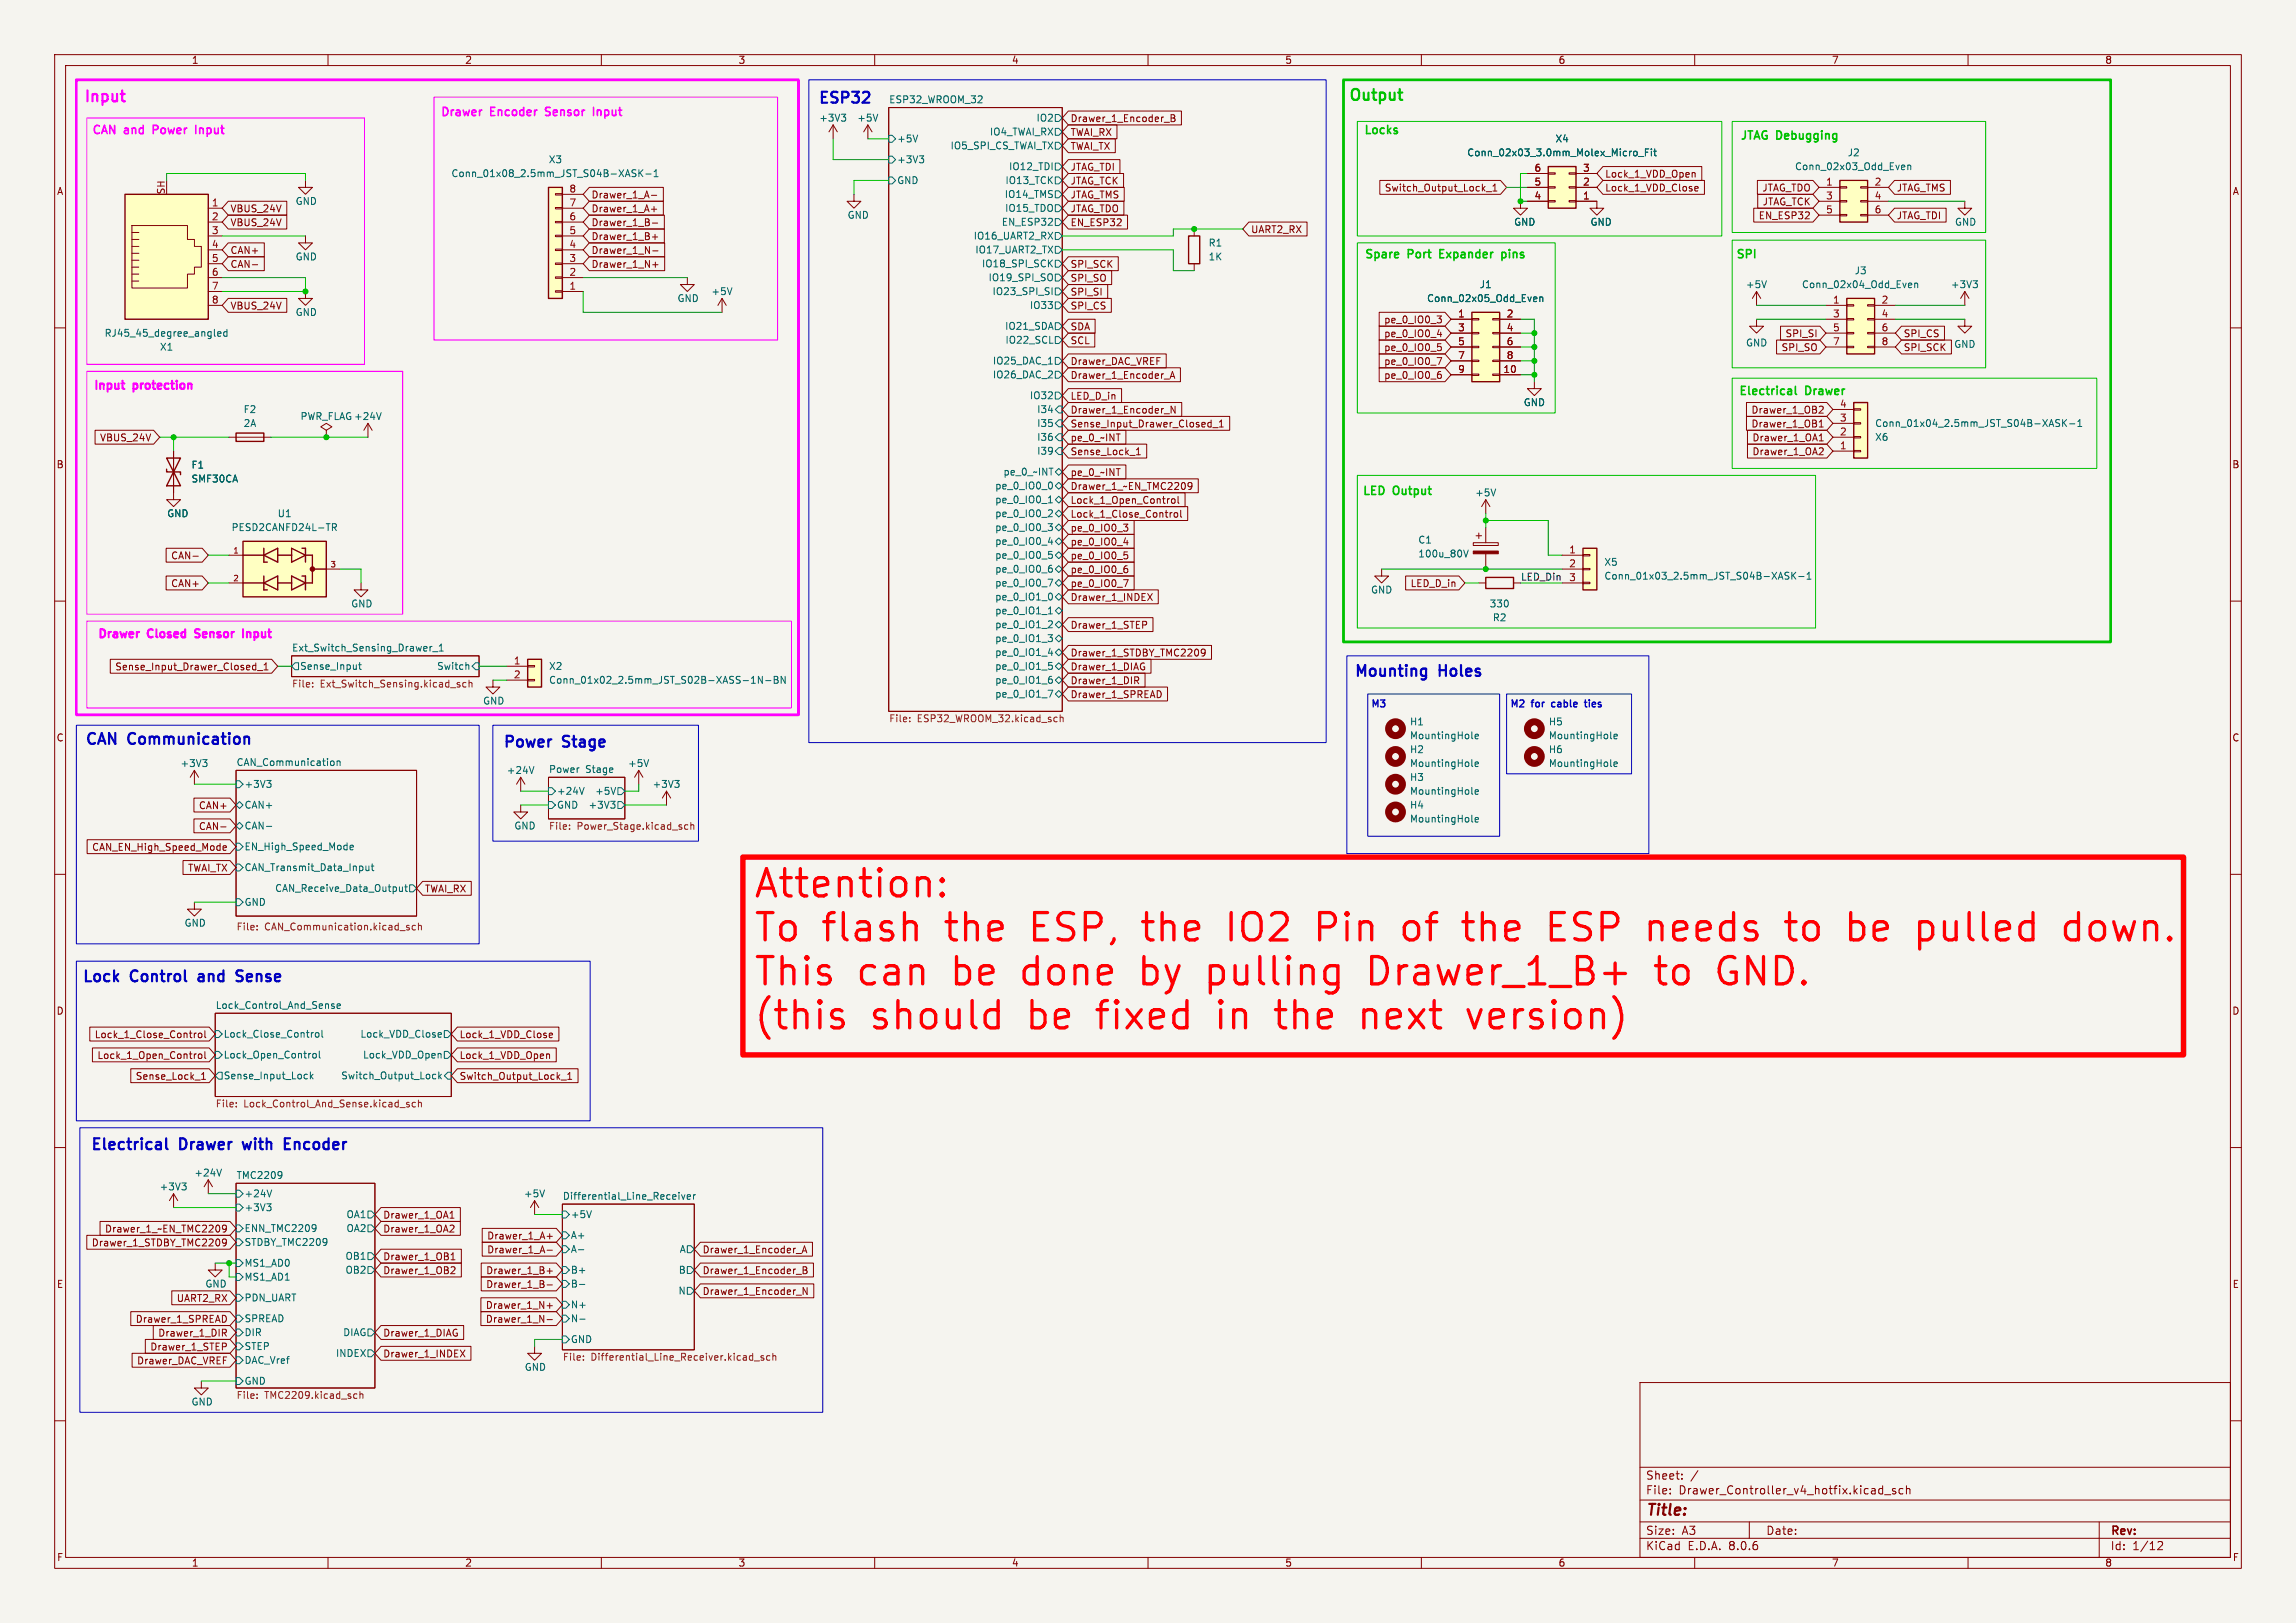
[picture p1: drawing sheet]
<svg xmlns="http://www.w3.org/2000/svg" width="420mm" height="297mm" viewBox="0 0 420 297" stroke-linecap="round" stroke-linejoin="round" font-family="sans-serif">
<defs><g id="words">
<g font-size="7" fill="#f00">
<text x="137.7" y="165.1">Attention:</text>
<text x="137.7" y="173.1">To flash</text>
<text x="173.8" y="173.1">the</text>
<text x="190.1" y="173.1">ESP,</text>
<text x="211.3" y="173.1">the</text>
<text x="227.6" y="173.1">IO2</text>
<text x="244.6" y="173.1">Pin</text>
<text x="261.1" y="173.1">of</text>
<text x="273.1" y="173.1">the</text>
<text x="289.4" y="173.1">ESP</text>
<text x="308.3" y="173.1">needs</text>
<text x="334.6" y="173.1">to</text>
<text x="346.6" y="173.1">be</text>
<text x="360" y="173.1">pulled</text>
<text x="387.7" y="173.1">down.</text>
<text x="137.7" y="181.2">This</text>
<text x="157" y="181.2">can</text>
<text x="175" y="181.2">be</text>
<text x="188.4" y="181.2">done</text>
<text x="210.9" y="181.2">by</text>
<text x="223.8" y="181.2">pulling</text>
<text x="254.1" y="181.2">Drawer_1_B+</text>
<text x="307.6" y="181.2">to</text>
<text x="319.5" y="181.2">GND.</text>
<text x="137.7" y="189.2">(this</text>
<text x="159.4" y="189.2">should</text>
<text x="188.8" y="189.2">be</text>
<text x="202.2" y="189.2">fixed</text>
<text x="224.9" y="189.2">in</text>
<text x="236.4" y="189.2">the</text>
<text x="252.7" y="189.2">next</text>
<text x="273" y="189.2">version)</text>
</g>
<text font-size="2.8" fill="#f0f" x="15.2" y="18.8">Input</text>
<g font-size="2.8" fill="#0000c2">
<text x="149.6" y="19.1">ESP32</text>
<text x="247.6" y="124">Mounting</text>
<text x="263.4" y="124">Holes</text>
<text x="15.5" y="136.4">CAN</text>
<text x="23.6" y="136.4">Communication</text>
<text x="91.9" y="136.9">Power</text>
<text x="103.1" y="136.9">Stage</text>
<text x="15" y="179.8">Lock</text>
<text x="24.1" y="179.8">Control</text>
<text x="37.3" y="179.8">and</text>
<text x="45" y="179.8">Sense</text>
<text x="16.5" y="210.6">Electrical</text>
<text x="33" y="210.6">Drawer</text>
<text x="45.4" y="210.6">with</text>
<text x="53.8" y="210.6">Encoder</text>
</g>
<text font-size="2.8" fill="#00c200" x="246.6" y="18.5">Output</text>
<text font-size="2.8" fill="#840000" x="301" y="277.9">Title:</text>
<g font-size="2.1" fill="#f0f">
<text x="80.5" y="21.3">Drawer</text>
<text x="89.8" y="21.3">Encoder</text>
<text x="100.5" y="21.3">Sensor</text>
<text x="109.8" y="21.3">Input</text>
<text x="16.8" y="24.6">CAN</text>
<text x="22.9" y="24.6">and</text>
<text x="28.7" y="24.6">Power</text>
<text x="37.1" y="24.6">Input</text>
<text x="17" y="71.4">Input</text>
<text x="24.6" y="71.4">protection</text>
<text x="17.8" y="116.8">Drawer</text>
<text x="27.3" y="116.8">Closed</text>
<text x="36.8" y="116.8">Sensor</text>
<text x="46.3" y="116.8">Input</text>
</g>
<g font-size="2.1" fill="#00c200">
<text x="249.4" y="24.6">Locks</text>
<text x="318.3" y="25.7">JTAG Debugging</text>
<text x="249.6" y="47.4">Spare</text>
<text x="257.7" y="47.4">Port</text>
<text x="264" y="47.4">Expander</text>
<text x="276" y="47.4">pins</text>
<text x="317.5" y="47.4">SPI</text>
<text x="318" y="72.4">Electrical</text>
<text x="330.4" y="72.4">Drawer</text>
<text x="249.2" y="90.7">LED</text>
<text x="255" y="90.7">Output</text>
</g>
<g font-size="2.1" fill="#840000">
<text x="301" y="273.7">File:</text>
<text x="301" y="271">Sheet:</text>
<text x="307.1" y="273.7">Drawer_Controller_v4_hotfix.kicad_sch</text>
<text x="301" y="281.1">Size:</text>
<text x="307.6" y="281.1">A3</text>
<text x="323" y="281.1">Date:</text>
<text x="386" y="281.3">Rev:</text>
<text x="301" y="283.9">KiCad</text>
<text x="308.7" y="283.9">E.D.A.</text>
<text x="316.3" y="283.9">8.0.6</text>
<text x="386" y="283.9">Id:</text>
<text x="390.1" y="283.9">1/12</text>
</g>
<g font-size="1.8" fill="#840000">
<text x="35" y="11.9">1</text>
<text x="85" y="11.9">2</text>
<text x="135" y="11.9">3</text>
<text x="185" y="11.9">4</text>
<text x="235" y="11.9">5</text>
<text x="285" y="11.9">6</text>
<text x="335" y="11.9">7</text>
<text x="385" y="11.9">8</text>
<text x="195.7" y="22.5">Drawer_1_Encoder_B</text>
<text x="195.7" y="25.1">TWAI_RX</text>
<text x="195.7" y="27.6">TWAI_TX</text>
<text x="10.3" y="35.9">A</text>
<text x="195.7" y="31.4">JTAG_TDI</text>
<text x="195.7" y="34">JTAG_TCK</text>
<text x="253.2" y="35.2">Switch_Output_Lock_1</text>
<text x="293.5" y="35.2">Lock_1_VDD_Close</text>
<text x="293.5" y="32.7">Lock_1_VDD_Open</text>
<text x="322.3" y="35.2">JTAG_TDO</text>
<text x="346.9" y="35.2">JTAG_TMS</text>
<text x="408.3" y="35.9">A</text>
<text x="42.1" y="39.1">VBUS_24V</text>
<text x="42.1" y="41.6">VBUS_24V</text>
<text x="108.1" y="36.5">Drawer_1_A-</text>
<text x="108.1" y="41.6">Drawer_1_B-</text>
<text x="108.1" y="39.1">Drawer_1_A+</text>
<text x="195.7" y="36.5">JTAG_TMS</text>
<text x="195.7" y="39.1">JTAG_TDO</text>
<text x="195.7" y="41.6">EN_ESP32</text>
<text x="321.6" y="40.3">EN_ESP32</text>
<text x="322.3" y="37.8">JTAG_TCK</text>
<text x="346.9" y="40.3">JTAG_TDI</text>
<text x="42.1" y="46.7">CAN+</text>
<text x="108.1" y="44.1">Drawer_1_B+</text>
<text x="108.1" y="46.7">Drawer_1_N-</text>
<text x="228.8" y="42.9">UART2_RX</text>
<text x="42.1" y="49.2">CAN-</text>
<text x="108.1" y="49.2">Drawer_1_N+</text>
<text x="195.7" y="51.8">SPI_SO</text>
<text x="195.7" y="49.2">SPI_SCK</text>
<text x="42.1" y="56.8">VBUS_24V</text>
<text x="195.7" y="54.3">SPI_SI</text>
<text x="195.7" y="56.8">SPI_CS</text>
<text x="253.1" y="59.4">pe_0_IO0_3</text>
<text x="195.7" y="63.2">SCL</text>
<text x="195.7" y="60.6">SDA</text>
<text x="253.1" y="64.5">pe_0_IO0_5</text>
<text x="253.1" y="61.9">pe_0_IO0_4</text>
<text x="325.8" y="64.5">SPI_SO</text>
<text x="326.5" y="61.9">SPI_SI</text>
<text x="348.1" y="64.5">SPI_SCK</text>
<text x="348.1" y="61.9">SPI_CS</text>
<text x="195.7" y="67">Drawer_DAC_VREF</text>
<text x="195.7" y="69.5">Drawer_1_Encoder_A</text>
<text x="253.1" y="67">pe_0_IO0_7</text>
<text x="253.1" y="69.5">pe_0_IO0_6</text>
<text x="195.7" y="73.3">LED_D_in</text>
<text x="195.7" y="75.9">Drawer_1_Encoder_N</text>
<text x="320.3" y="75.9">Drawer_1_OB2</text>
<text x="18.2" y="81">VBUS_24V</text>
<text x="195.7" y="78.4">Sense_Input_Drawer_Closed_1</text>
<text x="195.7" y="81">pe_0_~INT</text>
<text x="195.7" y="83.5">Sense_Lock_1</text>
<text x="320.3" y="78.4">Drawer_1_OB1</text>
<text x="320.5" y="81">Drawer_1_OA1</text>
<text x="320.5" y="83.5">Drawer_1_OA2</text>
<text x="10.3" y="85.9">B</text>
<text x="195.7" y="87.3">pe_0_~INT</text>
<text x="195.7" y="89.9">Drawer_1_~EN_TMC2209</text>
<text x="408.2" y="85.9">B</text>
<text x="195.7" y="92.4">Lock_1_Open_Control</text>
<text x="195.7" y="94.9">Lock_1_Close_Control</text>
<text x="195.7" y="100">pe_0_IO0_4</text>
<text x="195.7" y="97.5">pe_0_IO0_3</text>
<text x="31.2" y="107.6">CAN+</text>
<text x="31.2" y="102.6">CAN-</text>
<text x="195.7" y="105.1">pe_0_IO0_6</text>
<text x="195.7" y="102.6">pe_0_IO0_5</text>
<text x="195.7" y="107.6">pe_0_IO0_7</text>
<text x="257.9" y="107.6">LED_D_in</text>
<text x="195.7" y="110.2">Drawer_1_INDEX</text>
<text x="195.7" y="115.3">Drawer_1_STEP</text>
<text x="21" y="122.9">Sense_Input_Drawer_Closed_1</text>
<text x="195.7" y="125.4">Drawer_1_DIR</text>
<text x="195.7" y="122.9">Drawer_1_DIAG</text>
<text x="195.7" y="120.3">Drawer_1_STDBY_TMC2209</text>
<text x="195.7" y="128">Drawer_1_SPREAD</text>
<text x="10.3" y="135.9">C</text>
<text x="408.2" y="135.9">C</text>
<text x="36.3" y="148.3">CAN+</text>
<text x="16.8" y="155.9">CAN_EN_High_Speed_Mode</text>
<text x="36.3" y="152.1">CAN-</text>
<text x="34.3" y="159.7">TWAI_TX</text>
<text x="77.6" y="163.5">TWAI_RX</text>
<text x="10.3" y="185.9">D</text>
<text x="408.2" y="185.9">D</text>
<text x="17.2" y="190.2">Lock_1_Close_Control</text>
<text x="84" y="190.2">Lock_1_VDD_Close</text>
<text x="17.7" y="194">Lock_1_Open_Control</text>
<text x="24.7" y="197.8">Sense_Lock_1</text>
<text x="84" y="197.8">Switch_Output_Lock_1</text>
<text x="84" y="194">Lock_1_VDD_Open</text>
<text x="19.1" y="225.7">Drawer_1_~EN_TMC2209</text>
<text x="70" y="225.7">Drawer_1_OA2</text>
<text x="70" y="223.2">Drawer_1_OA1</text>
<text x="89" y="227">Drawer_1_A+</text>
<text x="16.7" y="228.3">Drawer_1_STDBY_TMC2209</text>
<text x="70" y="230.8">Drawer_1_OB1</text>
<text x="70" y="233.4">Drawer_1_OB2</text>
<text x="88.8" y="233.4">Drawer_1_B+</text>
<text x="89" y="229.6">Drawer_1_A-</text>
<text x="128.4" y="233.4">Drawer_1_Encoder_B</text>
<text x="128.4" y="229.6">Drawer_1_Encoder_A</text>
<text x="10.3" y="235.9">E</text>
<text x="32.2" y="238.4">UART2_RX</text>
<text x="88.8" y="239.7">Drawer_1_N+</text>
<text x="88.8" y="235.9">Drawer_1_B-</text>
<text x="128.4" y="237.2">Drawer_1_Encoder_N</text>
<text x="408.3" y="235.9">E</text>
<text x="24.7" y="242.3">Drawer_1_SPREAD</text>
<text x="28.8" y="244.8">Drawer_1_DIR</text>
<text x="70" y="244.8">Drawer_1_DIAG</text>
<text x="88.8" y="242.3">Drawer_1_N-</text>
<text x="25" y="249.9">Drawer_DAC_VREF</text>
<text x="27.4" y="247.3">Drawer_1_STEP</text>
<text x="70" y="248.6">Drawer_1_INDEX</text>
<text x="10.3" y="285.9">F</text>
<text x="35" y="286.9">1</text>
<text x="85" y="286.9">2</text>
<text x="135" y="286.9">3</text>
<text x="185" y="286.9">4</text>
<text x="235" y="286.9">5</text>
<text x="285" y="286.9">6</text>
<text x="335" y="286.9">7</text>
<text x="385" y="286.9">8</text>
<text x="408.3" y="285.9">F</text>
</g>
<g font-size="1.8" fill="#006464">
<text x="149.8" y="22.5">+3V3</text>
<text x="156.7" y="22.5">+5V</text>
<text x="162.6" y="19">ESP32_WROOM_32</text>
<text x="189.5" y="22.5">IO2</text>
<text x="164" y="26.3">+5V</text>
<text x="173.8" y="27.5">IO5_SPI_CS_TWAI_TX</text>
<text x="181" y="25">IO4_TWAI_RX</text>
<text x="268.3" y="28.8">Conn_02x03_3.0mm_Molex_Micro_Fit</text>
<text x="284.4" y="26.3">X4</text>
<text x="337.9" y="28.8">J2</text>
<text x="82.5" y="32.6">Conn_01x08_2.5mm_JST_S04B-XASK-1</text>
<text x="100.3" y="30.1">X3</text>
<text x="164" y="30.1">+3V3</text>
<text x="164" y="33.9">GND</text>
<text x="183.8" y="33.9">IO13_TCK</text>
<text x="184.5" y="31.3">IO12_TDI</text>
<text x="328.3" y="31.3">Conn_02x03_Odd_Even</text>
<text x="54" y="37.7">GND</text>
<text x="154.9" y="40.2">GND</text>
<text x="183.2" y="41.5">EN_ESP32</text>
<text x="183.7" y="36.4">IO14_TMS</text>
<text x="183.8" y="39">IO15_TDO</text>
<text x="276.9" y="41.5">GND</text>
<text x="290.8" y="41.5">GND</text>
<text x="357.5" y="41.5">GND</text>
<text x="54" y="47.9">GND</text>
<text x="178" y="44">IO16_UART2_RX</text>
<text x="178.3" y="46.6">IO17_UART2_TX</text>
<text x="221" y="45.3">R1</text>
<text x="221" y="47.9">1K</text>
<text x="179.5" y="49.1">IO18_SPI_SCK</text>
<text x="180.7" y="51.7">IO19_SPI_SO</text>
<text x="270.6" y="52.9">J1</text>
<text x="319.3" y="52.9">+5V</text>
<text x="329.5" y="52.9">Conn_02x04_Odd_Even</text>
<text x="339.2" y="50.4">J3</text>
<text x="356.8" y="52.9">+3V3</text>
<text x="54" y="58">GND</text>
<text x="123.8" y="55.5">GND</text>
<text x="130" y="54.2">+5V</text>
<text x="181.5" y="54.2">IO23_SPI_SI</text>
<text x="188.3" y="56.7">IO33</text>
<text x="260.9" y="55.5">Conn_02x05_Odd_Even</text>
<text x="19" y="61.8">RJ45_45_degree_angled</text>
<text x="29.2" y="64.4">X1</text>
<text x="183.8" y="60.6">IO21_SDA</text>
<text x="183.8" y="63.1">IO22_SCL</text>
<text x="319.3" y="63.6">GND</text>
<text x="357.4" y="63.9">GND</text>
<text x="181.5" y="69.4">IO26_DAC_2</text>
<text x="181.5" y="66.9">IO25_DAC_1</text>
<text x="44.5" y="75.8">F2</text>
<text x="54.9" y="77.1">PWR_FLAG+24V</text>
<text x="188.3" y="73.3">IO32</text>
<text x="189.6" y="75.8">I34</text>
<text x="278.6" y="74.5">GND</text>
<text x="44.5" y="78.3">2A</text>
<text x="189.6" y="80.9">I36</text>
<text x="189.6" y="78.3">I35</text>
<text x="189.6" y="83.4">I39</text>
<text x="342.9" y="80.9">X6</text>
<text x="342.9" y="78.3">Conn_01x04_2.5mm_JST_S04B-XASK-1</text>
<text x="34.9" y="86">F1</text>
<text x="34.9" y="88.5">SMF30CA</text>
<text x="181.9" y="89.8">pe_0_IO0_0</text>
<text x="183.5" y="87.2">pe_0_~INT</text>
<text x="30.5" y="94.8">GND</text>
<text x="50.7" y="94.8">U1</text>
<text x="181.9" y="94.8">pe_0_IO0_2</text>
<text x="181.9" y="92.3">pe_0_IO0_1</text>
<text x="269.7" y="91">+5V</text>
<text x="42.3" y="97.4">PESD2CANFD24L-TR</text>
<text x="181.9" y="97.4">pe_0_IO0_3</text>
<text x="181.9" y="99.9">pe_0_IO0_4</text>
<text x="259.3" y="99.7">C1</text>
<text x="181.9" y="105">pe_0_IO0_6</text>
<text x="181.9" y="107.5">pe_0_IO0_7</text>
<text x="181.9" y="102.5">pe_0_IO0_5</text>
<text x="259.3" y="102.2">100u_80V</text>
<text x="293.4" y="103.7">X5</text>
<text x="293.4" y="106.3">Conn_01x03_2.5mm_JST_S04B-XASK-1</text>
<text x="64.1" y="111.4">GND</text>
<text x="181.9" y="112.6">pe_0_IO1_1</text>
<text x="181.9" y="110.1">pe_0_IO1_0</text>
<text x="250.7" y="108.8">GND</text>
<text x="272.4" y="111.4">330</text>
<text x="273" y="113.9">R2</text>
<text x="53.3" y="119.3">Ext_Switch_Sensing_Drawer_1</text>
<text x="181.9" y="115.2">pe_0_IO1_2</text>
<text x="181.9" y="117.7">pe_0_IO1_3</text>
<text x="54.8" y="122.8">Sense_Input</text>
<text x="79.9" y="122.8">Switch</text>
<text x="100.3" y="125.3">Conn_01x02_2.5mm_JST_S02B-XASS-1N-BN</text>
<text x="100.3" y="122.8">X2</text>
<text x="181.9" y="122.8">pe_0_IO1_5</text>
<text x="181.9" y="120.2">pe_0_IO1_4</text>
<text x="181.9" y="125.3">pe_0_IO1_6</text>
<text x="88.3" y="129.1">GND</text>
<text x="181.9" y="127.9">pe_0_IO1_7</text>
<text x="257.8" y="132.9">H1</text>
<text x="257.8" y="135.5">MountingHole</text>
<text x="283.2" y="132.9">H5</text>
<text x="283.2" y="135.5">MountingHole</text>
<text x="32.9" y="140.6">+3V3</text>
<text x="43.2" y="140.3">CAN_Communication</text>
<text x="92.6" y="141.8">+24V</text>
<text x="100.3" y="141.5">Power</text>
<text x="107.1" y="141.5">Stage</text>
<text x="114.8" y="140.6">+5V</text>
<text x="257.8" y="143.1">H3</text>
<text x="257.8" y="138">H2</text>
<text x="257.8" y="140.6">MountingHole</text>
<text x="283.2" y="138">H6</text>
<text x="283.2" y="140.6">MountingHole</text>
<text x="44.6" y="144.4">+3V3</text>
<text x="44.6" y="148.2">CAN+</text>
<text x="101.8" y="148.2">GND</text>
<text x="101.8" y="145.6">+24V</text>
<text x="107.6" y="148.2">+3V3</text>
<text x="108.8" y="145.6">+5V</text>
<text x="119.3" y="144.4">+3V3</text>
<text x="257.8" y="145.6">MountingHole</text>
<text x="257.8" y="148.2">H4</text>
<text x="44.6" y="152">CAN-</text>
<text x="44.6" y="155.8">EN_High_Speed_Mode</text>
<text x="94" y="152">GND</text>
<text x="257.8" y="150.7">MountingHole</text>
<text x="44.6" y="159.6">CAN_Transmit_Data_Input</text>
<text x="44.6" y="166">GND</text>
<text x="50.2" y="163.4">CAN_Receive_Data_Output</text>
<text x="33.7" y="169.8">GND</text>
<text x="39.4" y="184.7">Lock_Control_And_Sense</text>
<text x="40.8" y="190.1">Lock_Close_Control</text>
<text x="65.8" y="190.1">Lock_VDD_Close</text>
<text x="40.8" y="197.7">Sense_Input_Lock</text>
<text x="40.8" y="193.9">Lock_Open_Control</text>
<text x="62.3" y="197.7">Switch_Output_Lock</text>
<text x="66.3" y="193.9">Lock_VDD_Open</text>
<text x="35.5" y="215.5">+24V</text>
<text x="43.2" y="215.8">TMC2209</text>
<text x="29.1" y="218">+3V3</text>
<text x="44.6" y="221.8">+3V3</text>
<text x="44.6" y="219.3">+24V</text>
<text x="95.8" y="219.3">+5V</text>
<text x="102.9" y="219.6">Differential_Line_Receiver</text>
<text x="44.6" y="225.7">ENN_TMC2209</text>
<text x="63.3" y="223.1">OA1</text>
<text x="63.3" y="225.7">OA2</text>
<text x="104.3" y="226.9">A+</text>
<text x="104.3" y="223.1">+5V</text>
<text x="44.6" y="228.2">STDBY_TMC2209</text>
<text x="44.6" y="232">MS1_AD0</text>
<text x="63.1" y="233.3">OB2</text>
<text x="63.1" y="230.7">OB1</text>
<text x="104.3" y="229.5">A-</text>
<text x="104.3" y="233.3">B+</text>
<text x="124.1" y="233.3">B</text>
<text x="124.2" y="229.5">A</text>
<text x="37.5" y="235.8">GND</text>
<text x="44.6" y="234.5">MS1_AD1</text>
<text x="44.6" y="238.4">PDN_UART</text>
<text x="104.3" y="235.8">B-</text>
<text x="104.3" y="239.6">N+</text>
<text x="124" y="237.1">N</text>
<text x="44.6" y="244.7">DIR</text>
<text x="44.6" y="242.2">SPREAD</text>
<text x="62.7" y="244.7">DIAG</text>
<text x="104.3" y="246">GND</text>
<text x="104.3" y="242.2">N-</text>
<text x="44.6" y="249.8">DAC_Vref</text>
<text x="44.6" y="247.2">STEP</text>
<text x="61.4" y="248.5">INDEX</text>
<text x="95.9" y="251.1">GND</text>
<text x="34.9" y="257.4">GND</text>
<text x="44.6" y="253.6">GND</text>
</g>
<g font-size="1.8" fill="#a90000">
<text x="30.2" y="35.7" transform="rotate(-90 30.2 35.7)">SH</text>
<text x="104.1" y="35.3">8</text>
<text x="280.6" y="34">5</text>
<text x="280.6" y="31.5">6</text>
<text x="289.5" y="34">2</text>
<text x="289.5" y="31.5">3</text>
<text x="333.9" y="34">1</text>
<text x="342.8" y="34">2</text>
<text x="38.7" y="37.8">1</text>
<text x="38.7" y="40.4">2</text>
<text x="104.1" y="40.4">6</text>
<text x="104.1" y="37.8">7</text>
<text x="280.6" y="36.6">4</text>
<text x="289.5" y="36.6">1</text>
<text x="333.9" y="36.6">3</text>
<text x="333.9" y="39.1">5</text>
<text x="342.8" y="36.6">4</text>
<text x="342.8" y="39.1">6</text>
<text x="38.7" y="42.9">3</text>
<text x="38.7" y="45.5">4</text>
<text x="104.1" y="45.5">4</text>
<text x="104.1" y="42.9">5</text>
<text x="38.7" y="48">5</text>
<text x="38.7" y="50.5">6</text>
<text x="38.7" y="53.1">7</text>
<text x="104.1" y="53.1">1</text>
<text x="104.1" y="50.5">2</text>
<text x="104.1" y="48">3</text>
<text x="38.7" y="55.6">8</text>
<text x="266.6" y="58.2">1</text>
<text x="275.5" y="58.2">2</text>
<text x="335.2" y="55.6">1</text>
<text x="335.2" y="58.2">3</text>
<text x="344.1" y="55.6">2</text>
<text x="344.1" y="58.2">4</text>
<text x="266.6" y="60.7">3</text>
<text x="266.6" y="63.2">5</text>
<text x="266.6" y="65.8">7</text>
<text x="275.5" y="60.7">4</text>
<text x="275.5" y="63.2">6</text>
<text x="275.5" y="65.8">8</text>
<text x="335.2" y="60.7">5</text>
<text x="335.2" y="63.2">7</text>
<text x="344.1" y="60.7">6</text>
<text x="344.1" y="63.2">8</text>
<text x="266.6" y="68.3">9</text>
<text x="274.9" y="68.3">10</text>
<text x="336.5" y="77.2">3</text>
<text x="336.5" y="74.7">4</text>
<text x="336.5" y="82.3">1</text>
<text x="336.5" y="79.8">2</text>
<text x="286.9" y="101.3">1</text>
<text x="286.9" y="103.9">2</text>
<text x="286.9" y="106.4">3</text>
<text x="93.9" y="121.7">1</text>
<text x="93.9" y="124.2">2</text>
</g>
<text font-size="1.8" fill="#0f0f0f" x="278.1" y="106.3">LED_Din</text>
<g font-size="1.8" fill="#725600">
<text x="53.3" y="126.1">File:</text>
<text x="58.6" y="126.1">Ext_Switch_Sensing.kicad_sch</text>
<text x="162.6" y="132.5">File:</text>
<text x="167.8" y="132.5">ESP32_WROOM_32.kicad_sch</text>
<text x="100.3" y="152.2">File:</text>
<text x="105.6" y="152.2">Power_Stage.kicad_sch</text>
<text x="43.2" y="170.6">File:</text>
<text x="48.4" y="170.6">CAN_Communication.kicad_sch</text>
<text x="39.4" y="203">File:</text>
<text x="44.6" y="203">Lock_Control_And_Sense.kicad_sch</text>
<text x="102.9" y="249.3">File:</text>
<text x="108.1" y="249.3">Differential_Line_Receiver.kicad_sch</text>
<text x="43.2" y="256.3">File:</text>
<text x="48.4" y="256.3">TMC2209.kicad_sch</text>
</g>
<g font-size="1.8" fill="#0000c2">
<text x="250.6" y="129.8">M3</text>
<text x="276.1" y="129.8">M2</text>
<text x="280.2" y="129.8">for</text>
<text x="284.3" y="129.8">cable</text>
<text x="291" y="129.8">ties</text>
</g>
<g font-size="1.4" fill="#a90000">
<text x="42.6" y="101.3">1</text>
<text x="42.6" y="106.4">2</text>
<text x="60.3" y="103.9">3</text>
</g>
</g></defs>
<path d="M0 0h420v297h-420z" fill="#f5f4ef" stroke="#f5f4ef" stroke-width=".18"/>
<g fill="none" stroke="#840000" stroke-width=".18">
<path d="M10 10h400v277h-400zM12 12h396v273h-396zM60 10v2M110 10v2M160 10v2M162.6 19.7h31.7v110.5h-31.7zM210 10v2M260 10v2M310 10v2M360 10v2M10 60h2M55.9 53.3v1.3h1.2l-1.2 1.3-1.3-1.3h1.3"/>
<path d="M55.9 43.2v1.3h1.2l-1.2 1.2-1.3-1.2h1.3M408 60h2M10 110h2M408 110h2M53.3 120h34.3v3.8h-34.3zM10 160h2M35.6 141l-.8 1.2M35.6 141v2.5M35.6 141l.7 1.2M43.2 141h33v26.6h-33zM95.2 147.3v1.3h1.3l-1.3 1.3-1.2-1.3h1.2M95.2 142.2l-.7 1.3"/>
<path d="M95.2 142.2v2.6M95.2 142.2l.8 1.3M100.3 142.2h14v7.7h-14zM116.8 141l-.7 1.2M116.8 141v2.5M116.8 141l.8 1.2M121.9 144.8l-.7 1.3M121.9 144.8v2.5M121.9 144.8l.8 1.3M408 160h2M39.4 185.4h43.1v15.3h-43.1zM10 210h2"/>
<path d="M43.2 216.5h25.4v37.5h-25.4zM408 210h2M102.9 220.3h24.1v26.7h-24.1zM10 260h2M300 253h108v32h-108zM408 260h2M300 278.5h108M300 274.5h108M300 268.5h108M305.5 273.2v.2M305.5 272.5v.1M307.7 270.5v.2"/>
<path d="M307.7 269.8v.1M310.6 269.1l-1.3 1.9M320 278.5v3M343.9 272.4l.5 .1M344.4 271.9v1.5M344.4 273.3l-.5 .1M344.7 273.5h1.2M346.7 272.5l-.3-.1-.2 .2v.2l.5 .2v.3h-.5M348.1 272.5l-.4-.1-.3 .3v.4l.1 .2h.6M348.7 272.5l.2-.1 .4 .1 .1 .9M348.7 271.9v1.5M384 278.5v6.5"/>
<path d="M60 285v2M110 285v2M160 285v2M210 285v2M260 285v2M300 281.5h108M310 285v2M360 285v2M394.7 282.2l.6-.1 .2 .1 .1 .3-.9 1.1h.9"/>
</g>
<g fill="none" stroke="#006464" stroke-width=".18">
<path d="M162.6 24.8h.6l.6 .6-.6 .6h-.6zM162.6 28.6h.6l.6 .6-.6 .6h-.6zM162.6 32.4h.6l.6 .6-.6 .7h-.6zM167.9 24.7l-.5 1.3M168.2 28.5h.8l-.5 .5M168.7 29l.3 .2v.3l-.3 .3M193 21h.7l.6 .6-.6 .6h-.7zM193 29.8h.7l.6 .7-.6 .6h-.7zM193 23.5h.7l.6 .6-.6 .7h-.7zM193 32.4h.7l.6 .6-.6 .7h-.7zM193 26h.7l.6 .7-.6 .6h-.7zM193 37.5h.7l.6 .6-.6 .6h-.7z"/>
<path d="M193 34.9h.7l.6 .7-.6 .6h-.7zM192 48.1l.5 .7M192.4 50.3v.9M192.4 52.6v1.3M192.5 47.6l-.7 .7M193 55.2h.7l.6 .7-.6 .6h-.7zM193 42.5h.7l.6 .7-.6 .6h-.7zM193 40h.7l.6 .6-.6 .7h-.7zM193 45.1h.7l.6 .6-.6 .7h-.7zM193 50.2h.7l.6 .6-.6 .6h-.7zM193 52.7h.7l.6 .6-.6 .7h-.7zM193 47.6h.7l.6 .7-.6 .6h-.7z"/>
<path d="M193 59.1h.7l.6 .6-.6 .6h-.7zM191.8 66.6h.7M193 71.8h.7l.6 .6-.6 .6h-.7zM193 67.9h.7l.6 .7-.6 .6h-.7zM193 65.4h.7l.6 .6-.6 .7h-.7zM193 61.6h.7l.6 .6-.6 .7h-.7zM193.7 79.4h.6v1.2h-.6l-.7-.6zM193.7 74.3h.6v1.3h-.6l-.7-.7zM193.7 76.8h.6v1.3h-.6l-.7-.6zM191.7 95.8h.8l-.4 .5 .3 .1 .1 .5-.2 .2h-.4M191.8 99.2h.8M191.8 92h.7"/>
<path d="M191.9 91.1l.2-.4v1.3M192 93.3l.4 .1 .1 .3-.8 .9h.8M192.2 88.2a.79 .79 0 0 1 0 1.3M192.4 98.8v.8M193 86.4l.7-.7 .6 .7-.6 .6zM193 96.5l.7-.6 .6 .6-.6 .7zM193 99.1l.7-.7 .6 .7-.6 .6zM193 94l.7-.7 .6 .7-.6 .6zM193 91.4l.7-.6 .6 .6-.6 .7zM193 88.9l.7-.6 .6 .6-.6 .6zM193.7 81.9h.6v1.3h-.6l-.7-.6zM78.7 118.3v.8"/>
<path d="M79 118.3l-.3 .2M79.1 119.3h1M80.4 119.1h.7M80.4 118.2l.3-.3v1.2M191.7 116.1h.8l-.4 .5 .3 .2 .1 .4-.2 .2h-.4M191.7 106h.9l-.6 1.3M191.8 119.5h.8M191.8 112.3h.7M191.8 100.9h.6M191.9 111.4l.2-.3v1.2M192 101.4h.3l.2 .2-.1 .5-.4 .1M192 113.6l.4 .1 .1 .3-.8 .9h.8"/>
<path d="M192 103.9l.4 .1 .1 .2-.1 .4-.4 .1M192.1 103.4h.3M192.2 108.5a.79 .79 0 0 1 0 1.3M192.4 119.1v.9M193 114.3l.7-.6 .6 .6-.6 .6zM193 116.8l.7-.6 .6 .6-.6 .7zM193 119.4l.7-.7 .6 .7-.6 .6zM193 111.8l.7-.7 .6 .7-.6 .6zM193 104.1l.7-.6 .6 .6-.6 .7zM193 109.2l.7-.6 .6 .6-.6 .7zM193 106.7l.7-.7 .6 .7-.6 .6zM193 101.6l.7-.6 .6 .6-.6 .6z"/>
<path d="M37.1 139h.8l-.5 .5M37.6 139.5l.3 .2v.3l-.3 .3M54 121.3h.6v1.3h-.6l-.7-.7zM60.6 139.3l.3-.1 .2 .3v.5l-.2 .1-.3-.1M61.7 139.2v.9M61.7 139.4l.1-.2 .3 .1 .1 .8M65.6 121.7h.5M65.8 121.2v1.1l.3 .2M85.4 121.7l.4 .1v.7M87 121.3h.6v1.3h-.6l-.6-.7zM118.7 139l-.5 1.3M191.7 126.3h.9l-.6 1.3"/>
<path d="M191.8 121.2h.6M192 121.7h.3l.2 .3-.1 .4-.4 .1M192 124.3h.4l.1 .2-.1 .4-.4 .1M192.1 123.8h.3M193 121.9l.7-.6 .6 .6-.6 .7zM193 124.5l.7-.7 .6 .7-.6 .6zM193 127l.7-.6 .6 .6-.6 .6zM43.2 142.9h.6l.6 .6-.6 .6h-.6zM43.2 151.1l.6-.6 .6 .6-.6 .7zM43.2 158.1h.6l.6 .7-.6 .6h-.6zM43.2 154.3h.6l.6 .6-.6 .7h-.6zM43.8 146.7l.6 .6-.6 .7-.6-.7z"/>
<path d="M48.7 151.2h1M48.8 142.8h.8l-.4 .5M49.3 143.3l.3 .2v.3l-.3 .3M64 155.1l.6-.1v-.3h-.4l-.2 .2 .1 .6h.5M66.9 158.5l.1 .8h.3l.2-.1M67.5 158.5v.8M67.9 158.5h.5M68.1 158.1v1l.3 .2M97.7 140.3l-.5 1.2M100.3 146.7h.7l.6 .6-.6 .7h-.7zM100.3 144.1h.7l.6 .7-.6 .6h-.7zM106.8 144.1l-.4 1.3"/>
<path d="M111.7 146.6h.8l-.4 .5M112.3 147.1l.2 .3v.3l-.2 .2M112.6 144.1l-.4 1.3M113 144.1h.7l.6 .7-.6 .6h-.7zM113 146.7h.7l.6 .6-.6 .7h-.7zM123.4 142.8h.8l-.4 .5M124 143.3l.2 .2v.3l-.2 .3M269.2 145.2l.2 .2M269.8 144.9l.6-.1v-.2l-.4-.1-.2 .2 .1 .6h.5M43.2 164.5h.6l.6 .6-.6 .6h-.6zM73.1 162.3v.8h.3l.2-.1M73.6 162.3v.8"/>
<path d="M74 162.3h.5M74.2 161.9v1.1l.3 .1M74.9 161.9h.7l.6 .7-.6 .6h-.7zM39.4 188.6h.6l.6 .6-.6 .7h-.6zM39.4 192.4h.6l.6 .6-.6 .7h-.6zM40 196.2h.6v1.3h-.6l-.6-.6zM55.9 196.6h.3M56.2 197.4h-.3M56.8 196.2v1.2M56.9 196.9l.4 .5M57.2 189h.1M57.3 196.6l-.5 .5"/>
<path d="M57.3 192.9l.1-.1 .4 .1 .1 .5-.2 .2h-.3l-.1-.1zM57.7 189.1l.2-.1 .4 .1v.5l-.1 .1-.3 .1-.2-.1zM58.4 192.3v1.1l.2 .2M58.9 188.5v1.1l.2 .2M61.1 183.8l-.3-.1-.2 .2 .1 .2 .4 .1v.3h-.5M61.7 184.1l.6-.1-.1-.2-.4-.1-.1 .2v.6h.5M79.1 197.2l.3 .2h.3M79.7 196.6h-.3l-.3 .2M80.3 196.2v1.2M80.3 189h.4v.3l-.6 .1M80.4 196.9l.3 .5M80.5 192.8l.2 .2v.6"/>
<path d="M80.7 189.7l-.4 .1M80.7 196.6l-.4 .5M81.3 188.6h.6l.6 .6-.6 .7h-.6zM81.3 192.4h.6l.6 .6-.6 .7h-.6zM81.9 196.2h.6v1.3h-.6l-.6-.6zM43.2 217.8h.6l.6 .6-.6 .7h-.6zM49.7 217.7l-.4 1.3M51.4 214.5l.2 .6-.2 .4M51.6 214.9l-.2 .2M124.2 218.2v.1M124.7 218.6l.3 .9 .3-.9M125.7 219l.6-.1v-.2l-.4-.1-.2 .2 .1 .6h.5"/>
<path d="M126.9 218.6v.9M127.2 218.6l-.3 .3M43.2 226.7h.6l.6 .6-.6 .7h-.6zM43.2 224.2h.6l.6 .6-.6 .6h-.6zM43.2 220.3h.6l.6 .7-.6 .6h-.6zM43.2 233h.6l.6 .7-.6 .6h-.6zM43.2 230.5h.6l.6 .6-.6 .7h-.6zM43.2 236.9h.6l.6 .6-.6 .6h-.6zM48.8 220.3h.8l-.4 .5M49.3 220.8l.3 .2v.3l-.3 .3M57.6 224.1l.2 .2v.5l-.2 .4M57.8 224.6l-.2 .3"/>
<path d="M67.3 221.6h.6l.7 .6-.7 .7h-.6zM67.3 231.8h.6l.7 .6-.7 .6h-.6zM67.3 229.2h.6l.7 .7-.7 .6h-.6zM67.3 224.2h.6l.7 .6-.7 .6h-.6zM102.9 225.4h.6l.6 .7-.6 .6h-.6zM102.9 221.6h.6l.6 .6-.6 .7h-.6zM102.9 228h.6l.6 .6-.6 .6h-.6zM102.9 234.3h.6l.6 .6-.6 .7h-.6zM102.9 238.1h.6l.6 .7-.6 .6h-.6zM102.9 231.8h.6l.6 .6-.6 .6h-.6zM105.8 228.7h1M106 235h1"/>
<path d="M108.2 221.6l-.4 1.2M125.7 228h.7l.6 .6-.6 .6h-.7zM125.7 231.8h.7l.6 .6-.6 .6h-.7zM125.7 235.6h.7l.6 .6-.6 .7h-.7zM43.2 248.3h.6l.6 .6-.6 .7h-.6zM43.2 243.2h.6l.6 .6-.6 .7h-.6zM43.2 252.1h.6l.6 .6-.6 .7h-.6zM43.2 240.7h.6l.6 .6-.6 .6h-.6zM43.2 245.7h.6l.6 .7-.6 .6h-.6zM67.3 247h.6l.7 .6-.7 .7h-.6zM67.3 243.2h.6l.7 .6-.7 .7h-.6zM102.9 244.5h.6l.6 .6-.6 .6h-.6z"/>
<path d="M102.9 240.7h.6l.6 .6-.6 .6h-.6zM106.1 241.4h.9"/>
</g>
<g fill="none" stroke="#725600" stroke-width=".18">
<path d="M57.2 125.6v.1M57.2 124.9v.2M84.1 124.9h-.3l-.2 .2 .1 .1 .4 .2v.3h-.5M85.3 124.9h-.4l-.3 .2 .2 .6h.5M85.8 125l.2-.1h.3v.8M85.8 124.5v1.2M166.4 132v.1M166.4 131.3v.1M193 131.2l.4 .1M193.4 132l-.4 .1M193.9 131.4l.2-.2 .3 .1 .1 .8M193.9 130.8v1.3"/>
<path d="M104.2 151.6v.2M104.2 151v.1M125.8 151l-.3-.1-.3 .3 .1 .5h.5M126.4 151l.2-.1 .3 .1v.8M126.4 150.5v1.3M47 169.4v.1M47 170.1v.1M74.8 169.4l-.3-.1-.1 .2v.2l.4 .1v.3h-.4M76 169.4l-.4-.1-.2 .3 .1 .5h.5M76.5 168.9v1.3M76.5 169.5l.2-.2 .3 .1 .1 .8M43.2 202.4v.2"/>
<path d="M43.2 201.8v.1M73.2 202.7h.9M74.8 201.8l-.3-.1-.1 .2v.2l.4 .1v.3h-.4M76 201.8l-.4-.1-.2 .3 .1 .5h.5M76.5 201.8l.2-.1 .3 .1 .1 .8M76.5 201.3v1.3M47 255.8v.1M47 255.1v.1M64.9 255.1h.4M65.3 255.8l-.4 .1M65.8 255.2l.2-.1h.3l.1 .8M65.8 254.6v1.3"/>
<path d="M106.7 248.8v.1M106.7 248.1v.2M138 249h1M139.7 248.1h-.3l-.2 .2 .1 .1 .4 .2v.3h-.5M140.8 248.1h-.3l-.3 .2 .1 .6h.5M141.4 248.2l.2-.1h.3v.8M141.4 247.7v1.2"/>
</g>
<circle cx="255.3" cy="143.5" r="1.27" fill="none" stroke="#840000" stroke-width="1.3"/>
<path d="M339.1 73.7h2.5v10.1h-2.5z" fill="#ffffc2"/>
<g fill="none" stroke="#840000" stroke-width=".18">
<path d="M59.7 78.7l1-.6-1-.6-1 .6 1 .6v1.3M67.3 77.5l-.8 1.2M67.3 77.5v2.5M67.3 77.5l.8 1.2M335.3 77.5h3.8M335.3 74.9h3.8M339.1 74.8h1.3v.3h-1.3zM339.1 77.3h1.3v.3h-1.3zM339.1 79.9h1.3v.2h-1.3zM31.7 90.2v1.2h1.3l-1.3 1.3-1.2-1.3h1.2M41.9 80h7.6M59.7 80h.1"/>
<path d="M335.3 82.6h3.8M335.3 80h3.8M339.1 82.4h1.3v.3h-1.3zM66 106.7v1.3h1.3l-1.3 1.2-1.2-1.2h1.2"/>
</g>
<path d="M43.2 79.2h5.1v1.6h-5.1zM339.1 73.7h2.5v10.1h-2.5z" fill="none" stroke="#840000" stroke-width=".25"/>
<path d="M69.7 75.5l-.4 1.3M376.8 76.8h-.5l-.2 .1v.4l.5 .2 .2 .3-.3 .2h-.5M377.3 76.8v1.2M377.5 77.3l.5 .7M378 76.8l-.7 .7M378.6 77.6h.9M380.1 78h.7M380.1 77.1l.3-.3v1.2M269.2 135l.2 .2M269.8 134.8l.6-.1v-.3h-.4l-.2 .1 .1 .6h.5" fill="none" stroke="#006464" stroke-width=".18"/>
<circle cx="255.3" cy="133.3" r="1.27" fill="none" stroke="#840000" stroke-width="1.3"/>
<path d="M44.4 99.1h15.3v10.1h-15.3z" fill="#ffffc2"/>
<g fill="none" stroke="#840000" stroke-width=".25">
<path d="M217.4 43.2h2.1v5.1h-2.1zM44.4 99.1h15.3v10.1h-15.3zM44.4 106.7h3.9M44.4 101.6h3.9M48.3 100.3v2.6h.6M48.3 105.4v2.6h.6M48.3 106.7l2.5-1.3v2.6zM48.3 101.6l2.5-1.3v2.6zM50.8 106.7h2.5M50.8 101.6h2.5M53.3 105.4l2.6 1.3-2.6 1.3zM53.3 100.3l2.6 1.3-2.6 1.3z"/>
<path d="M55.2 105.4h.7v2.6M55.2 100.3h.7v2.6M55.9 101.6h1.2v5.1h-1.2M57.1 104.1h2.6"/>
</g>
<circle cx="57.1" cy="104.1" r=".25" fill="none" stroke="#840000" stroke-width=".51"/>
<path d="M218.4 41.9v1.3M218.4 48.3v1.2M41.9 101.6h2.5M41.9 106.7h2.5M59.7 104.1h2.5" fill="none" stroke="#840000" stroke-width=".18"/>
<path d="M60.8 96.5l.6-.1 .1-.1v-.3l-.7-.2v1.3M61.1 96.5l.4 .6" fill="none" stroke="#006464" stroke-width=".18"/>
<path d="M289.6 100.3h2.5v7.7h-2.5z" fill="#ffffc2"/>
<g fill="none" stroke="#840000" stroke-width=".18">
<path d="M269.5 99.3h4.6v.5h-4.6zM270 98h1M270.5 97.5v1.1M271.8 91.4l-.8 1.3M271.8 91.4v2.6M271.8 96.5v2.8M271.8 91.4l.7 1.3M252.7 104.1v1.3h1.3l-1.3 1.3-1.2-1.3h1.2M270.5 106.7h1.3M271.8 101.3v2.8M276.9 106.7h1.2M285.7 101.6h3.9"/>
<path d="M285.7 104.1h3.9M285.7 106.7h3.9M289.6 106.6h1.2v.2h-1.2zM289.6 104h1.2v.3h-1.2zM289.6 101.5h1.2v.2h-1.2z"/>
</g>
<path d="M271.8 105.7h5.1v2h-5.1zM289.6 100.3h2.5v7.7h-2.5z" fill="none" stroke="#840000" stroke-width=".25"/>
<path d="M273.6 89.5l-.4 1.2M267.7 100.7l.5 1.2 .4-1.2M327.2 104.8l-.5-.1-.1 .1v.4l.5 .2 .1 .3-.2 .3-.5-.1M327.8 104.7v1.3M328 105.3l.5 .7M328.5 104.7l-.7 .7M329 105.5h1M330.6 106h.7M330.6 105.1l.3-.4v1.3" fill="none" stroke="#006464" stroke-width=".18"/>
<path d="M269.5 100.8h4.6v.5h-4.6z" fill="#840000" stroke="#840000" stroke-width=".18"/>
<path d="M283.2 30.5h5.1v7.6h-5.1z" fill="#ffffc2"/>
<path d="M279.4 36.8h3.8M279.4 34.3h3.8M279.4 31.8h3.8M283.2 31.6h1.3v.3h-1.3zM283.2 34.2h1.3v.2h-1.3zM283.2 36.7h1.3v.3h-1.3zM287 31.6h1.3v.3h-1.3zM287 34.2h1.3v.2h-1.3zM287 36.7h1.3v.3h-1.3zM288.3 36.8h3.8v1.3h1.3l-1.3 1.3-1.3-1.3h1.3M288.3 34.3h3.8M288.3 31.8h3.8" fill="none" stroke="#840000" stroke-width=".18"/>
<path d="M283.2 30.5h5.1v7.6h-5.1z" fill="none" stroke="#840000" stroke-width=".25"/>
<path d="M299.2 27.7l.3 .2v.4l-.3 .2M299.7 28.6h1M301 27.9h.4M301.6 27.2h-.6v1.3M302.1 27.2v.2M302.1 27.7v.8M302.5 27.7h.5M302.7 27.2v1.1l.3 .2" fill="none" stroke="#006464" stroke-width=".18"/>
<path d="M269.2 57.2h5.1v12.7h-5.1z" fill="#ffffc2"/>
<g fill="none" stroke="#840000" stroke-width=".18">
<path d="M152.4 22.9l-.8 1.2M152.4 22.9v2.5M152.4 22.9l.8 1.2M156.2 35.6v1.2h1.3l-1.3 1.3-1.3-1.3h1.3M158.7 22.9l-.7 1.2M158.7 22.9v2.5M158.7 22.9l.8 1.2M278.1 36.8v1.3h1.3l-1.3 1.3-1.2-1.3h1.2M265.4 58.4h3.8M269.2 58.3h1.3v.2h-1.3zM273 58.3h1.3v.2h-1.3zM274.3 58.4h3.8"/>
<path d="M265.4 68.6h3.8M265.4 61h3.8M265.4 63.5h3.8M265.4 66h3.8M269.2 68.5h1.3v.2h-1.3zM269.2 65.9h1.3v.3h-1.3zM269.2 63.4h1.3v.2h-1.3zM269.2 60.8h1.3v.3h-1.3zM273 68.5h1.3v.2h-1.3zM273 65.9h1.3v.3h-1.3zM273 63.4h1.3v.2h-1.3zM273 60.8h1.3v.3h-1.3z"/>
<path d="M274.3 68.6h3.8M274.3 61h3.8M274.3 63.5h3.8M274.3 66h3.8M280.7 69.9v1.2h1.2l-1.2 1.3-1.3-1.3h1.3M31.7 82.6v7.6M35.6 165.1v1.3h1.2l-1.2 1.2-1.3-1.2h1.3"/>
</g>
<path d="M269.2 57.2h5.1v12.7h-5.1zM30.5 85.9v.5h2.5v.5M30.5 83.8h2.5l-2.5 5.1h2.5z" fill="none" stroke="#840000" stroke-width=".25"/>
<g fill="none" stroke="#006464" stroke-width=".18">
<path d="M153.9 20.9h.8l-.4 .5M154.5 21.4l.2 .2v.3l-.2 .3M160.6 20.9l-.5 1.3M280.7 54.3l.4 .1v.2l-.6 .2M281.1 55.1l-.4 .1M281.7 54.5l.1-.2 .4 .1v.8M281.7 54.3v.9M269.8 139.9l.6-.2v-.2l-.4-.1-.2 .2 .1 .6h.5M294.6 135l.2 .2M295.2 134.8l.6-.1v-.3h-.4l-.2 .1 .1 .6h.5M295.2 139.9l.6-.2v-.2l-.4-.1-.2 .2 .1 .6h.5M269.2 150.3l.2 .1"/>
<path d="M269.2 140.1l.2 .2M269.8 150l.6-.1v-.2l-.4-.1-.2 .2 .1 .6h.5M294.6 140.1l.2 .2"/>
</g>
<g fill="none" stroke="#840000" stroke-width="1.3">
<circle cx="255.3" cy="138.4" r="1.27"/>
<circle cx="280.7" cy="133.3" r="1.27"/>
<circle cx="280.7" cy="138.4" r="1.27"/>
<circle cx="255.3" cy="148.6" r="1.27"/>
</g>
<path d="M100.3 34.3h2.6v20.3h-2.6z" fill="#ffffc2"/>
<g fill="none" stroke="#840000" stroke-width=".18">
<path d="M101.6 35.4h1.3v.3h-1.3zM101.6 38h1.3v.2h-1.3zM102.9 38.1h3.8M102.9 35.6h3.8M101.6 40.5h1.3v.3h-1.3zM101.6 43.1h1.3v.2h-1.3zM101.6 45.6h1.3v.2h-1.3zM101.6 48.1h1.3v.3h-1.3zM101.6 50.7h1.3v.2h-1.3zM101.6 53.2h1.3v.3h-1.3zM102.9 53.3h3.8M102.9 50.8h3.8"/>
<path d="M102.9 48.3h3.8M102.9 45.7h3.8M102.9 43.2h3.8M102.9 40.6h3.8M97.8 219.7l-.8 1.3M97.8 219.7v2.5M97.8 219.7l.8 1.3"/>
</g>
<path d="M100.3 34.3h2.6v20.3h-2.6z" fill="none" stroke="#840000" stroke-width=".25"/>
<path d="M116.3 31.1h-.5l-.2 .2 .1 .3 .6 .2v.4l-.2 .1h-.5M116.9 31.1v1.2M117.1 31.6l.5 .7M117.6 31.1l-.7 .7M118.1 31.8h1M119.7 32.3h.7M119.7 31.4l.3-.3v1.2M99.6 217.7l-.4 1.3" fill="none" stroke="#006464" stroke-width=".18"/>
<path d="M337.8 54.6h5.1v10.2h-5.1z" fill="#ffffc2"/>
<g fill="none" stroke="#840000" stroke-width=".18">
<path d="M334 55.9h3.8M334 58.4h3.8M337.8 58.3h1.3v.2h-1.3zM337.8 55.8h1.3v.2h-1.3zM341.6 58.3h1.3v.2h-1.3zM341.6 55.8h1.3v.2h-1.3zM342.9 55.9h3.8M342.9 58.4h3.8M359.4 58.4v1.3h1.3l-1.3 1.3-1.3-1.3h1.3M359.4 53.3l-.8 1.3M359.4 53.3v2.6M359.4 53.3l.8 1.3"/>
<path d="M334 61h3.8M334 63.5h3.8M337.8 63.4h1.3v.2h-1.3zM337.8 60.8h1.3v.3h-1.3zM341.6 63.4h1.3v.2h-1.3zM341.6 60.8h1.3v.3h-1.3zM342.9 61h3.8M342.9 63.5h3.8M36.8 252.7v1.3h1.3l-1.3 1.3-1.2-1.3h1.2M97.8 246.4v1.2h1.3l-1.3 1.3-1.3-1.3h1.3"/>
</g>
<path d="M337.8 54.6h5.1v10.2h-5.1z" fill="none" stroke="#840000" stroke-width=".25"/>
<path d="M349.3 51.8l.3 .1 .1 .2-.6 .1M349.6 52.6h-.3M350.2 51.9l.2-.1 .3 .1 .1 .7M350.2 51.8v.8M360.9 51.4h.8l-.4 .5M361.5 51.9l.2 .2v.3l-.2 .2" fill="none" stroke="#006464" stroke-width=".18"/>
<path d="M22.9 35.6h15.2v22.8h-15.2z" fill="#ffffc2"/>
<g fill="none" stroke="#840000" stroke-width=".18">
<path d="M38.1 38.1h2.5M55.9 33v1.3h1.2l-1.2 1.3-1.3-1.3h1.3M24.1 42.5h1.3M24.1 43.8h1.3M24.1 45.1h1.3M24.1 46.4h1.3M24.1 47.6h1.3M24.1 48.9h1.3M24.1 41.3h10.2v2.5h1.3v1.3h1.2v3.8h-1.2v1.3h-1.3v2.5h-10.2zM24.1 50.2h1.3M24.1 51.4h1.3M38.1 40.6h2.5"/>
<path d="M38.1 43.2h2.5M38.1 45.7h2.5M38.1 48.3h2.5M38.1 50.8h2.5M38.1 53.3h2.5M38.1 55.9h2.5M132.1 54.6l-.8 1.3M132.1 54.6v2.6M132.1 54.6l.7 1.3M321.3 58.4v1.3h1.3l-1.3 1.3-1.3-1.3h1.3M321.3 53.3l-.8 1.3M321.3 53.3v2.6"/>
<path d="M321.3 53.3l.8 1.3M31.7 218.4l-.7 1.3M31.7 218.4v2.6M31.7 218.4l.8 1.3M38.1 215.9l-.8 1.3M38.1 215.9v2.5M38.1 215.9l.8 1.3M39.4 231.1v1.3h1.2l-1.2 1.3-1.3-1.3h1.3"/>
</g>
<path d="M22.9 35.6h15.2v22.8h-15.2z" fill="none" stroke="#840000" stroke-width=".25"/>
<path d="M133.9 52.6l-.4 1.3M323.1 51.4l-.4 1.2M39.8 61.1l.6-.1v-.2l-.4-.1-.2 .2 .1 .6h.5M41.5 60.8l-.3-.1-.3 .2 .1 .6h.5M41.5 60.3v1.2M33.3 216.5h.7l-.4 .5M33.8 217l.2 .2v.3l-.2 .2M40.5 213.9l-.4 1.3" fill="none" stroke="#006464" stroke-width=".18"/>
<path d="M336.5 33h5.1v7.6h-5.1z" fill="#ffffc2"/>
<g fill="none" stroke="#840000" stroke-width=".18">
<path d="M332.7 34.3h3.8M332.7 36.8h3.8M332.7 39.4h3.8M336.5 39.2h1.3v.3h-1.3zM336.5 36.7h1.3v.3h-1.3zM336.5 34.2h1.3v.2h-1.3zM340.4 39.2h1.2v.3h-1.2zM340.4 36.7h1.2v.3h-1.2zM340.4 34.2h1.2v.2h-1.2zM341.6 34.3h3.8M341.6 36.8h3.8M341.6 39.4h3.8"/>
<path d="M359.4 36.8v1.3h1.3l-1.3 1.3-1.3-1.3h1.3M125.7 50.8v1.3h1.3l-1.3 1.2-1.2-1.2h1.2"/>
</g>
<path d="M336.5 33h5.1v7.6h-5.1z" fill="none" stroke="#840000" stroke-width=".25"/>
<path d="M348 30.2l.4 .1v.2l-.6 .1M348.4 31l-.4 .1M349 30.3l.2-.1 .3 .1v.8M349 30.2v.9" fill="none" stroke="#006464" stroke-width=".18"/>
<path d="M96.5 120.7h2.6v5h-2.6z" fill="#ffffc2"/>
<g fill="none" stroke="#840000" stroke-width=".18">
<path d="M41.8 36.8h10.7v2.6h-10.7l-1.2-1.3zM41.8 39.4h10.7v2.5h-10.7l-1.2-1.3zM107.8 34.3h13.5v2.5h-13.5l-1.1-1.2zM107.8 39.4h13.7v2.5h-13.7l-1.1-1.3zM107.8 36.8h13.5v2.6h-13.5l-1.1-1.3zM119.2 35.7h.9M119.2 38.3h.9M119.6 37.8v1M195.4 22.9h8.9v2.5h-8.9l-1.1-1.3zM195.4 34.3h10.2v2.5h-10.2l-1.1-1.2zM195.4 20.3h20.7v2.6h-20.7l-1.1-1.3zM195.4 25.4h8.6v2.5h-8.6l-1.1-1.2z"/>
<path d="M195.4 29.2h9.5v2.6h-9.5l-1.1-1.3zM195.4 36.8h10.2v2.6h-10.2l-1.1-1.3zM195.4 39.4h10.9v2.5h-10.9l-1.1-1.3zM195.4 31.8h10.1v2.5h-10.1l-1.1-1.3zM213 22.4h.9M214.2 21h.4l.3 .2-.3 .4 .3 .1v.3l-.2 .3h-.5zM214.2 21.6h.4M252.4 33h22.1l1.1 1.3-1.1 1.3h-22.1zM271.9 35.1h1M273.1 35h.7M273.1 34.1l.4-.4v1.3M279.4 36.8h3.8"/>
<path d="M279.4 34.3h3.8M279.4 31.8h3.8M288.3 36.8h3.8M288.3 34.3h3.8M288.3 31.8h3.8M293.2 33h18.6v2.6h-18.6l-1.1-1.3zM293.2 30.5h18.1v2.5h-18.1l-1.1-1.2zM309.7 31.6l.4 .2v.6M310 34.5l.6-.1v-.2l-.4-.1-.2 .2 .1 .6h.5M320.8 38.1h10.8l1.1 1.3-1.1 1.2h-10.8zM321.5 33h10.1l1.1 1.3-1.1 1.3h-10.1zM321.5 35.6h10.1l1.1 1.2-1.1 1.3h-10.1z"/>
<path d="M346.6 38.1h9.4v2.5h-9.4l-1.2-1.2zM346.6 33h10.2v2.6h-10.2l-1.2-1.3zM41.8 44.4h6.5v2.6h-6.5l-1.2-1.3zM41.8 47h6.5v2.5h-6.5l-1.2-1.2zM41.8 54.6h10.7v2.6h-10.7l-1.2-1.3zM46.2 48.4h.9M107.8 47h13.8v2.5h-13.8l-1.1-1.2zM107.8 41.9h13.7v2.6h-13.7l-1.1-1.3zM107.8 44.4h13.8v2.6h-13.8l-1.1-1.3zM119.3 43.4h1M119.3 40.8h1M119.4 48.4h1"/>
<path d="M119.4 45.9h1M119.8 42.9v1M119.9 48v.9M195.4 52.1h7.2v2.5h-7.2l-1.1-1.3zM195.4 49.5h7.9v2.6h-7.9l-1.1-1.3zM195.4 47h9.2v2.5h-9.2l-1.1-1.2zM195.4 54.6h7.9v2.6h-7.9l-1.1-1.3zM195.4 58.4h4.9v2.6h-4.9l-1.1-1.3zM228.4 40.6h10.7v2.6h-10.7l-1.1-1.3zM252.3 57.1h12l1.1 1.3-1.1 1.3h-12zM252.3 59.7h12l1.1 1.3-1.1 1.2h-12zM262.9 57.8h.8l-.5 .5 .4 .1 .1 .4-.3 .3h-.3"/>
<path d="M265.4 58.4h3.8M274.3 58.4h3.8M325.7 59.7h7.2l1.1 1.3-1.1 1.2h-7.2zM347.8 59.7h7.9v2.5h-7.9l-1.1-1.2zM17.4 78.7h10.7l1.1 1.3-1.1 1.3h-10.7zM195.4 61h4.9v2.5h-4.9l-1.1-1.3zM195.4 71.1h9.8v2.6h-9.8l-1.1-1.3zM195.4 76.2h29.5v2.5h-29.5l-1.1-1.2zM195.4 73.7h20.8v2.5h-20.8l-1.1-1.3zM195.4 78.7h10.5v2.6h-10.5l-1.1-1.3zM195.4 64.8h17.9v2.5h-17.9l-1.1-1.3zM195.4 67.3h20.5v2.6h-20.5l-1.1-1.3z"/>
<path d="M213 75.7h.9M213 69.4h.9M214 69.3l.5-1.3 .4 1.3M214.2 68.9h.6M214.9 74.3v1.3l-.7-1.3v1.3M221.1 78.1h.4M221.1 77.4h.4M221.5 76.9v1.2M221.8 78.3h1M223.1 78.1h.7M223.1 77.2l.3-.3v1.2M252.3 64.8h12l1.1 1.2-1.1 1.3h-12z"/>
<path d="M252.3 62.2h12l1.1 1.3-1.1 1.3h-12zM252.3 67.3h12l1.1 1.3-1.1 1.3h-12zM262.9 65.4h.8l-.5 1.3M262.9 61.2h.8M263 62.9h.6M263.1 63.4h.3l.3 .2-.1 .4-.5 .2M263.2 68.5h.2l.3 .2-.1 .4-.4 .2M263.3 68h.2M263.5 60.8v.8M265.4 68.6h3.8M265.4 61h3.8M265.4 63.5h3.8"/>
<path d="M265.4 66h3.8M274.3 68.6h3.8M274.3 61h3.8M274.3 63.5h3.8M274.3 66h3.8M319.5 76.2h14.7l1.1 1.3-1.1 1.2h-14.7zM319.5 73.7h14.7l1.1 1.2-1.1 1.3h-14.7zM319.7 78.7h14.5l1.1 1.3-1.1 1.3h-14.5zM325 62.2h7.9l1.1 1.3-1.1 1.3h-7.9zM332.8 78.1h.7M332.8 77.2l.3-.3v1.2M332.9 79.7l.2-.3v1.3"/>
<path d="M333 74.3l.4 .1 .1 .3-.8 .9h.8M347.8 62.2h9.2v2.6h-9.2l-1.1-1.3zM31.7 82.6v2.5M31.7 87.6v2.6M195.4 81.3h14.4v2.5h-14.4l-1.1-1.2zM195.4 85.1h10.5v2.5h-10.5l-1.1-1.2zM195.4 90.2h21.4v2.5h-21.4l-1.1-1.3zM195.4 87.6h23.8v2.6h-23.8l-1.1-1.3zM195.4 92.7h21.9v2.6h-21.9l-1.1-1.3zM195.4 97.8h12.1v2.5h-12.1l-1.1-1.2zM195.4 95.2h12.1v2.6h-12.1l-1.1-1.3zM205.5 95.9h.8l-.4 .5 .3 .1 .1 .4-.2 .3h-.4"/>
<path d="M205.6 99.3h.8M206.2 98.9v.8M207.9 83.2h.7M207.9 82.3l.3-.3v1.2M214.4 91.3h.3l.2 .2v.4l-.2 .2-.3-.1-.1-.1zM214.4 93.8l-.3 .1M214.8 93.9l.2-.1 .4 .1v.5l-.1 .2-.3 .1-.2-.2zM215.5 90.8v1.1l.2 .2M216 93.4v1.1l.2 .2M218 88.8l-.2 .3-.4-.1-.1-.2v-.3l.2-.2h.3l.2 .2a.84 .84 0 0 1-.3 1.1h-.3M319.7 81.3h14.5l1.1 1.3-1.1 1.2h-14.5zM332.8 80.7h.7"/>
<path d="M333 82h.4l.1 .3-.8 .9h.8M30.4 105.4h6.6l1.1 1.3-1.1 1.3h-6.6zM30.4 100.3h6.6l1.1 1.3-1.1 1.3h-6.6zM35.3 101.8h1M195.4 102.9h12.1v2.5h-12.1l-1.1-1.3zM195.4 100.3h12.1v2.6h-12.1l-1.1-1.3zM195.4 107.9h16.5v2.6h-16.5l-1.1-1.3zM195.4 118.1h26.2v2.6h-26.2l-1.1-1.3zM195.4 113h15.5v2.6h-15.5l-1.1-1.3zM195.4 105.4h12.1v2.6h-12.1l-1.1-1.3zM205.5 106.1h.9l-.6 1.3M205.6 101h.6"/>
<path d="M205.8 101.5h.3l.2 .2-.1 .4-.4 .2M205.8 104h.3l.2 .3-.1 .4-.4 .1M205.9 103.5h.3M209.5 113.7l.2 .2v.3l-.2 .2M209.9 108.6l.9 1.3M210.8 108.6l-.9 1.3M220.5 119.3l-.3 .3-.4-.1-.1-.2v-.3l.3-.2h.2l.3 .2a.84 .84 0 0 1-.4 1.1h-.3M257.1 105.4h9.8l1.1 1.3-1.1 1.3h-9.8zM20.2 120.6h29.5l1.1 1.3-1.1 1.3h-29.5zM46.3 122.5h.5M46.3 121.8h.5M46.8 121.3v1.3"/>
<path d="M47.1 122.7h1M48.3 122.6h.7M48.3 121.7l.4-.4v1.3M90.2 124.5v1.2h1.2l-1.2 1.3-1.3-1.3h1.3M92.7 121.9h3.8M92.7 124.5h3.8M96.5 124.3h1.3v.3h-1.3zM96.5 121.8h1.3v.2h-1.3zM195.4 123.2h14.1v2.5h-14.1l-1.1-1.2zM195.4 120.6h15.1v2.6h-15.1l-1.1-1.3zM195.4 125.7h18.2v2.6h-18.2l-1.1-1.3zM207.6 123.9h.5l.2 .2-.1 .4h-.6"/>
<path d="M207.9 124.5l.4 .6M209 121.3l.3 .1M209.1 122h.3v.5l-.3 .1M212.2 126.5l.2 .4-.2 .7M15.9 153.7h26.2l1.1 1.2-1.1 1.3h-26.2zM33.5 157.5h8.6l1.1 1.3-1.1 1.2h-8.6zM35.5 146h6.6l1.1 1.3-1.1 1.3h-6.6zM35.5 149.9h6.6l1.1 1.2-1.1 1.3h-6.6zM40.4 151.3h.9M40.8 155.2l.6-.1-.1-.3h-.3l-.2 .1 .1 .6h.4M77.3 161.3h8.9v2.5h-8.9l-1.1-1.2zM16.4 188h21.9l1.1 1.2-1.1 1.3h-21.9z"/>
<path d="M16.9 191.8h21.4l1.1 1.2-1.1 1.3h-21.4zM23.9 195.6h14.4l1.1 1.3-1.1 1.2h-14.4zM35.9 189.1l-.3 .1M36.4 189.1h.3l.2 .2v.4l-.2 .2-.3-.1-.1-.1zM36.4 192.9h.3l.2 .2v.4l-.2 .2-.3-.1-.1-.1zM36.9 197.5h.7M36.9 196.6l.3-.3v1.2M37.5 188.6v1.1l.2 .2M37.5 192.4v1.1l.2 .2M83.7 195.6h22v2.5h-22l-1.2-1.2zM83.7 188h18.5v2.5h-18.5l-1.2-1.3zM83.7 191.8h18v2.5h-18l-1.2-1.3z"/>
<path d="M100.2 192.9l.3 .1v.7M100.5 189.5l.6-.1-.1-.3h-.4l-.1 .1v.6h.5M102.6 197.6h1M103.9 197.5h.7M103.9 196.6l.3-.3v1.2M15.9 226.1h26.2l1.1 1.2-1.1 1.3h-26.2zM18.3 223.5h23.8l1.1 1.3-1.1 1.3h-23.8zM31.4 236.2h10.7l1.1 1.3-1.1 1.3h-10.7zM41.4 224.7l-.2 .3h-.3l-.2-.3v-.3l.2-.2h.3l.2 .2a.84 .84 0 0 1-.4 1.1h-.2M41.4 227.3l-.2 .2h-.3l-.2-.2v-.3l.2-.3h.3l.2 .3a.84 .84 0 0 1-.4 1h-.2M69.7 223.5h14.5v2.6h-14.5l-1.1-1.3zM69.7 221h14.5v2.5h-14.5l-1.1-1.3z"/>
<path d="M69.7 228.6h14.7v2.5h-14.7l-1.1-1.2zM69.7 231.1h14.7v2.6h-14.7l-1.1-1.3zM82.3 222.9h.8M82.4 222l.3-.3v1.2M82.5 224.2l.4 .1 .2 .3-.8 .9h.8M82.5 230.5h.7M82.5 229.6l.4-.3v1.2M82.7 231.8l.4 .1 .1 .3-.8 .9h.8M88 237.5h13.8l1.1 1.3-1.1 1.2h-13.8zM88 231.1h13.8l1.1 1.3-1.1 1.3h-13.8zM88 233.7h13.8l1.1 1.2-1.1 1.3h-13.8zM88.2 227.3h13.6l1.1 1.3-1.1 1.3h-13.6z"/>
<path d="M88.2 224.8h13.6l1.1 1.3-1.1 1.2h-13.6zM100.1 238.9h.9M100.1 228.8h.9M100.1 226.2h.9M100.1 232.6h.9M100.1 235.1h.9M100.6 225.8v.9M100.6 232.1v1M100.6 238.5v.9M128.1 234.9h20.8v2.6h-20.8l-1.1-1.3zM128.1 231.1h20.7v2.6h-20.7l-1.1-1.3zM128.1 227.3h20.5v2.6h-20.5l-1.1-1.3z"/>
<path d="M145.6 237h1M145.6 233.2h1M145.6 229.4h1M146.7 229.3l.5-1.3 .4 1.3M146.9 228.9h.6M146.9 231.8h.4l.3 .3-.3 .3 .3 .1v.3l-.2 .3h-.5zM146.9 232.4h.4M147.6 235.6v1.3l-.7-1.3v1.3M23.9 240h18.2l1.1 1.3-1.1 1.3h-18.2zM24.2 247.6h17.9l1.1 1.3-1.1 1.3h-17.9zM26.6 245.1h15.5l1.1 1.3-1.1 1.3h-15.5zM28 242.6h14.1l1.1 1.2-1.1 1.3h-14.1z"/>
<path d="M40.7 243.2h.5l.2 .3-.1 .3-.6 .1M41 243.9l.4 .6M41.2 240.8l.2 .4-.2 .7M41.2 245.8l.2 .2-.1 .3-.1 .1M69.7 242.6h15.1v2.5h-15.1l-1.1-1.3zM69.7 246.4h16.4v2.5h-16.4l-1.1-1.3zM83.3 243.2l.3 .1M83.4 244h.3v.4l-.3 .1M84.2 247.1l.8 1.2M85 247.1l-.8 1.2M88 240h13.8l1.1 1.3-1.1 1.3h-13.8zM100.1 241.5h.9"/>
</g>
<path d="M96.5 120.7h2.6v5h-2.6z" fill="none" stroke="#840000" stroke-width=".25"/>
<g fill="none" stroke="#006464" stroke-width=".18">
<path d="M299.2 27.7l.3 .2v.4l-.3 .2M299.7 28.6h1M301 27.9h.4M301.6 27.2h-.6v1.3M302.1 27.2v.2M302.1 27.7v.8M302.5 27.7h.5M302.7 27.2v1.1l.3 .2M280.7 54.3l.4 .1v.2l-.6 .2M281.1 55.1l-.4 .1M281.7 54.5l.1-.2 .4 .1v.8M281.7 54.3v.9"/>
<path d="M137.5 125h.7M139.4 123.8v1.2l-.7-1.2v1.2M140.1 124.6h.9M141.6 123.8h.4l.3 .2-.3 .4 .3 .1 .1 .3-.3 .2h-.5zM141.6 124.4h.4M143.6 123.8v1.2l-.7-1.2v1.2"/>
</g>
<path d="M263.4 46.4h.5M264.1 45.7h-.7v1.5h.7M274.8 46.2v1.5M274.8 46.2h.4l.3 .3M275.5 46.9l-.3 .3-.4-.1M328.4 70.7v1.3l.2 .2" fill="none" stroke="#00c200" stroke-width=".3"/>
<path d="M99.9 19.8v.4M108.6 19.6v1.5M28 23.7h.6M28.6 22.9h-.6v1.5M35.8 22.9v1.5M99.8 21.1h.2" fill="none" stroke="#f0f" stroke-width=".3"/>
<path d="M35.7 116.6h.5M36.3 115.1h-.3l-.3 .3 .1 .4 .4 .1M45.2 115.6v1M45.7 115.7l-.3-.1-.2 .2" fill="none" stroke="#f0f" stroke-width=".38"/>
<path d="M45.3 134.8l.3 .3v1M36.4 178.9l-.1 .2 .1 .4M43.2 179.5l.3 .1 .7-.1M44.4 177.7l-.3-.1-.7 .1a.48 .48 0 0 0-.1 .5 .48 .48 0 0 0 .3 .3l.6 .2M30.4 208.3v1.7l.3 .3M44.4 209l.4 1.3M52.1 209.3h.7M53.1 208.3h-1v2h1" fill="none" stroke="#0000c2" stroke-width=".4"/>
<path d="M289.8 128.5h.5M290 128.1v1.1l.3 .2" fill="none" stroke="#0000c2" stroke-width=".25"/>
<g fill="none" stroke="#f00" stroke-width=".6">
<path d="M172.3 163.5l.3 .2-.3 .2M172.3 163.5l-.2 .2 .2 .2M172.3 160.9v.4M172.3 163.5v.4M172.3 160.9l.3 .2-.3 .2M172.3 160.9l-.2 .2 .2 .2M221.4 176.7v5M221.4 179.8l.5 .2M221.9 176.7l-.5 .3M225.2 167v5M241.4 169.6h1.9M243.3 167h-1.9v5"/>
<path d="M250.9 175v5h1.2l.7-.2M257.3 171.8l.5 .2h.7l.5-.2M257.3 168.9l.5-.2h.7l.5 .2M283.8 167h2.4M283.8 172h2.4M302.8 176.7h1.9M303.5 175v4.3l.3 .5 .5 .2h.4M306.4 168.9l-.2 .5v1.9l.2 .5M308.5 169.9l-2.3 .4M316.6 177.9h1M317.6 179.6l-.3 .2-.7 .2h-.4M330.4 168.9a1.36 1.36 0 0 1 1.9 .2"/>
<path d="M332.3 171.5a1.36 1.36 0 0 1-1.9 .3M343.1 168.9l.4-.2h1l.5 .2M343.1 171.8l.4 .2h1l.5-.2M345.2 169.9l-2.4 .4M357.8 171.5l-.7 .5h-.7M357.8 168.7v3.3M382.3 169.6a1.36 1.36 0 0 1 1.4-1 1.36 1.36 0 0 1 1.3 1v1.4a1.36 1.36 0 0 1-1.3 1 1.36 1.36 0 0 1-1.4-1M234 183.1v4.3l.3 .5M249.5 184.8v3.3M250.9 184.8h-.7l-.7 .4M268.5 184.8l1.2 3.3 1.2-3.3"/>
</g>
<path d="M148 14.6h94.6v121.3h-94.6zM14 132.7h73.6v40h-73.6zM90.2 132.7h37.6v21.2h-37.6zM246.4 120h55.2v36.2h-55.2zM250.2 127h24.1v26h-24.1zM275.6 127h22.8v14.6h-22.8zM14 175.9h93.9v29.2h-93.9zM14.6 206.4h135.9v52h-135.9z" fill="none" stroke="#0000c2" stroke-width=".18"/>
<path d="M248.3 22.2h66.7v21h-66.7zM316.9 22.2h46.3v20.3h-46.3zM248.3 44.5h36.2v31.1h-36.2zM316.9 43.9h46.3v23.4h-46.3zM316.9 69.2h66.6v16.5h-66.6zM248.3 87h83.8v27.9h-83.8z" fill="none" stroke="#00c200" stroke-width=".18"/>
<path d="M14 14.6h132v116.2h-132z" fill="none" stroke="#f0f" stroke-width=".5"/>
<path d="M79.4 17.8h62.8v44.4h-62.8zM15.9 21.6h50.8v45.1h-50.8zM15.9 67.9h57.8v44.5h-57.8zM15.9 113.7h128.9v15.8h-128.9z" fill="none" stroke="#f0f" stroke-width=".18"/>
<path d="M245.7 14.6h140.4v102.9h-140.4z" fill="none" stroke="#00c200" stroke-width=".5"/>
<path d="M135.9 156.8h263.5v36.2h-263.5z" fill="none" stroke="#f00" stroke-width="1"/>
<g fill="none" stroke="#009600" stroke-width=".18">
<path d="M30.5 33v-1.2h25.4v1.2M152.4 25.4v3.8h10.2M158.7 25.4h3.9M162.6 33h-6.4v2.6M275.6 34.3h3.8M279.4 31.8h-1.3v5h1.3M345.4 36.8h14M40.6 50.8h15.3v2.5h-15.3M40.6 43.2h15.3M106.7 50.8h19M106.7 53.3v3.9h25.4M194.3 45.7h20.3v3.8h3.8"/>
<path d="M227.3 41.9h-12.7v1.3h-20.3M278.1 58.4h2.6v11.5M321.3 58.4h12.7M321.3 55.9h12.7M346.7 58.4h12.7M346.7 55.9h12.7M278.1 61h2.6M278.1 63.5h2.6M278.1 68.6h2.6M278.1 66h2.6M29.2 80h12.7M31.7 80v2.6"/>
<path d="M49.5 80h17.8M271.8 95.3h11.4v6.3h2.5M271.8 94v2.5M38.1 106.7h3.8M38.1 101.6h3.8M62.2 104.1h3.8v2.6M252.7 104.1h33M268 106.7h2.5M278.1 106.7h7.6M50.8 121.9h2.5M87.6 121.9h5.1M90.2 124.5h2.5"/>
<path d="M35.6 143.5h7.6M95.2 147.3h5.1M95.2 144.8h5.1M114.3 147.3h7.6M116.8 143.5v1.3h-2.5M35.6 165.1h7.6M38.1 218.4h5.1M31.7 221h11.5M39.4 231.1h3.8M41.9 231.1v2.6h1.3M97.8 222.2h5.1M36.8 252.7h6.4"/>
<path d="M102.9 245.1h-5.1v1.3"/>
</g>
<g fill="#009600" stroke="#009600" stroke-width=".18">
<circle cx="280.7" cy="63.5" r=".46"/>
<circle cx="278.1" cy="36.8" r=".46"/>
<circle cx="271.8" cy="104.1" r=".46"/>
<circle cx="271.8" cy="95.3" r=".46"/>
<circle cx="280.7" cy="68.6" r=".46"/>
<circle cx="280.7" cy="61" r=".46"/>
<circle cx="280.7" cy="66" r=".46"/>
<circle cx="218.4" cy="41.9" r=".46"/>
<circle cx="31.7" cy="80" r=".46"/>
<circle cx="59.7" cy="80" r=".46"/>
<circle cx="41.9" cy="231.1" r=".46"/>
<circle cx="55.9" cy="53.3" r=".46"/>
</g>
<use href="#words"/>
</svg>
